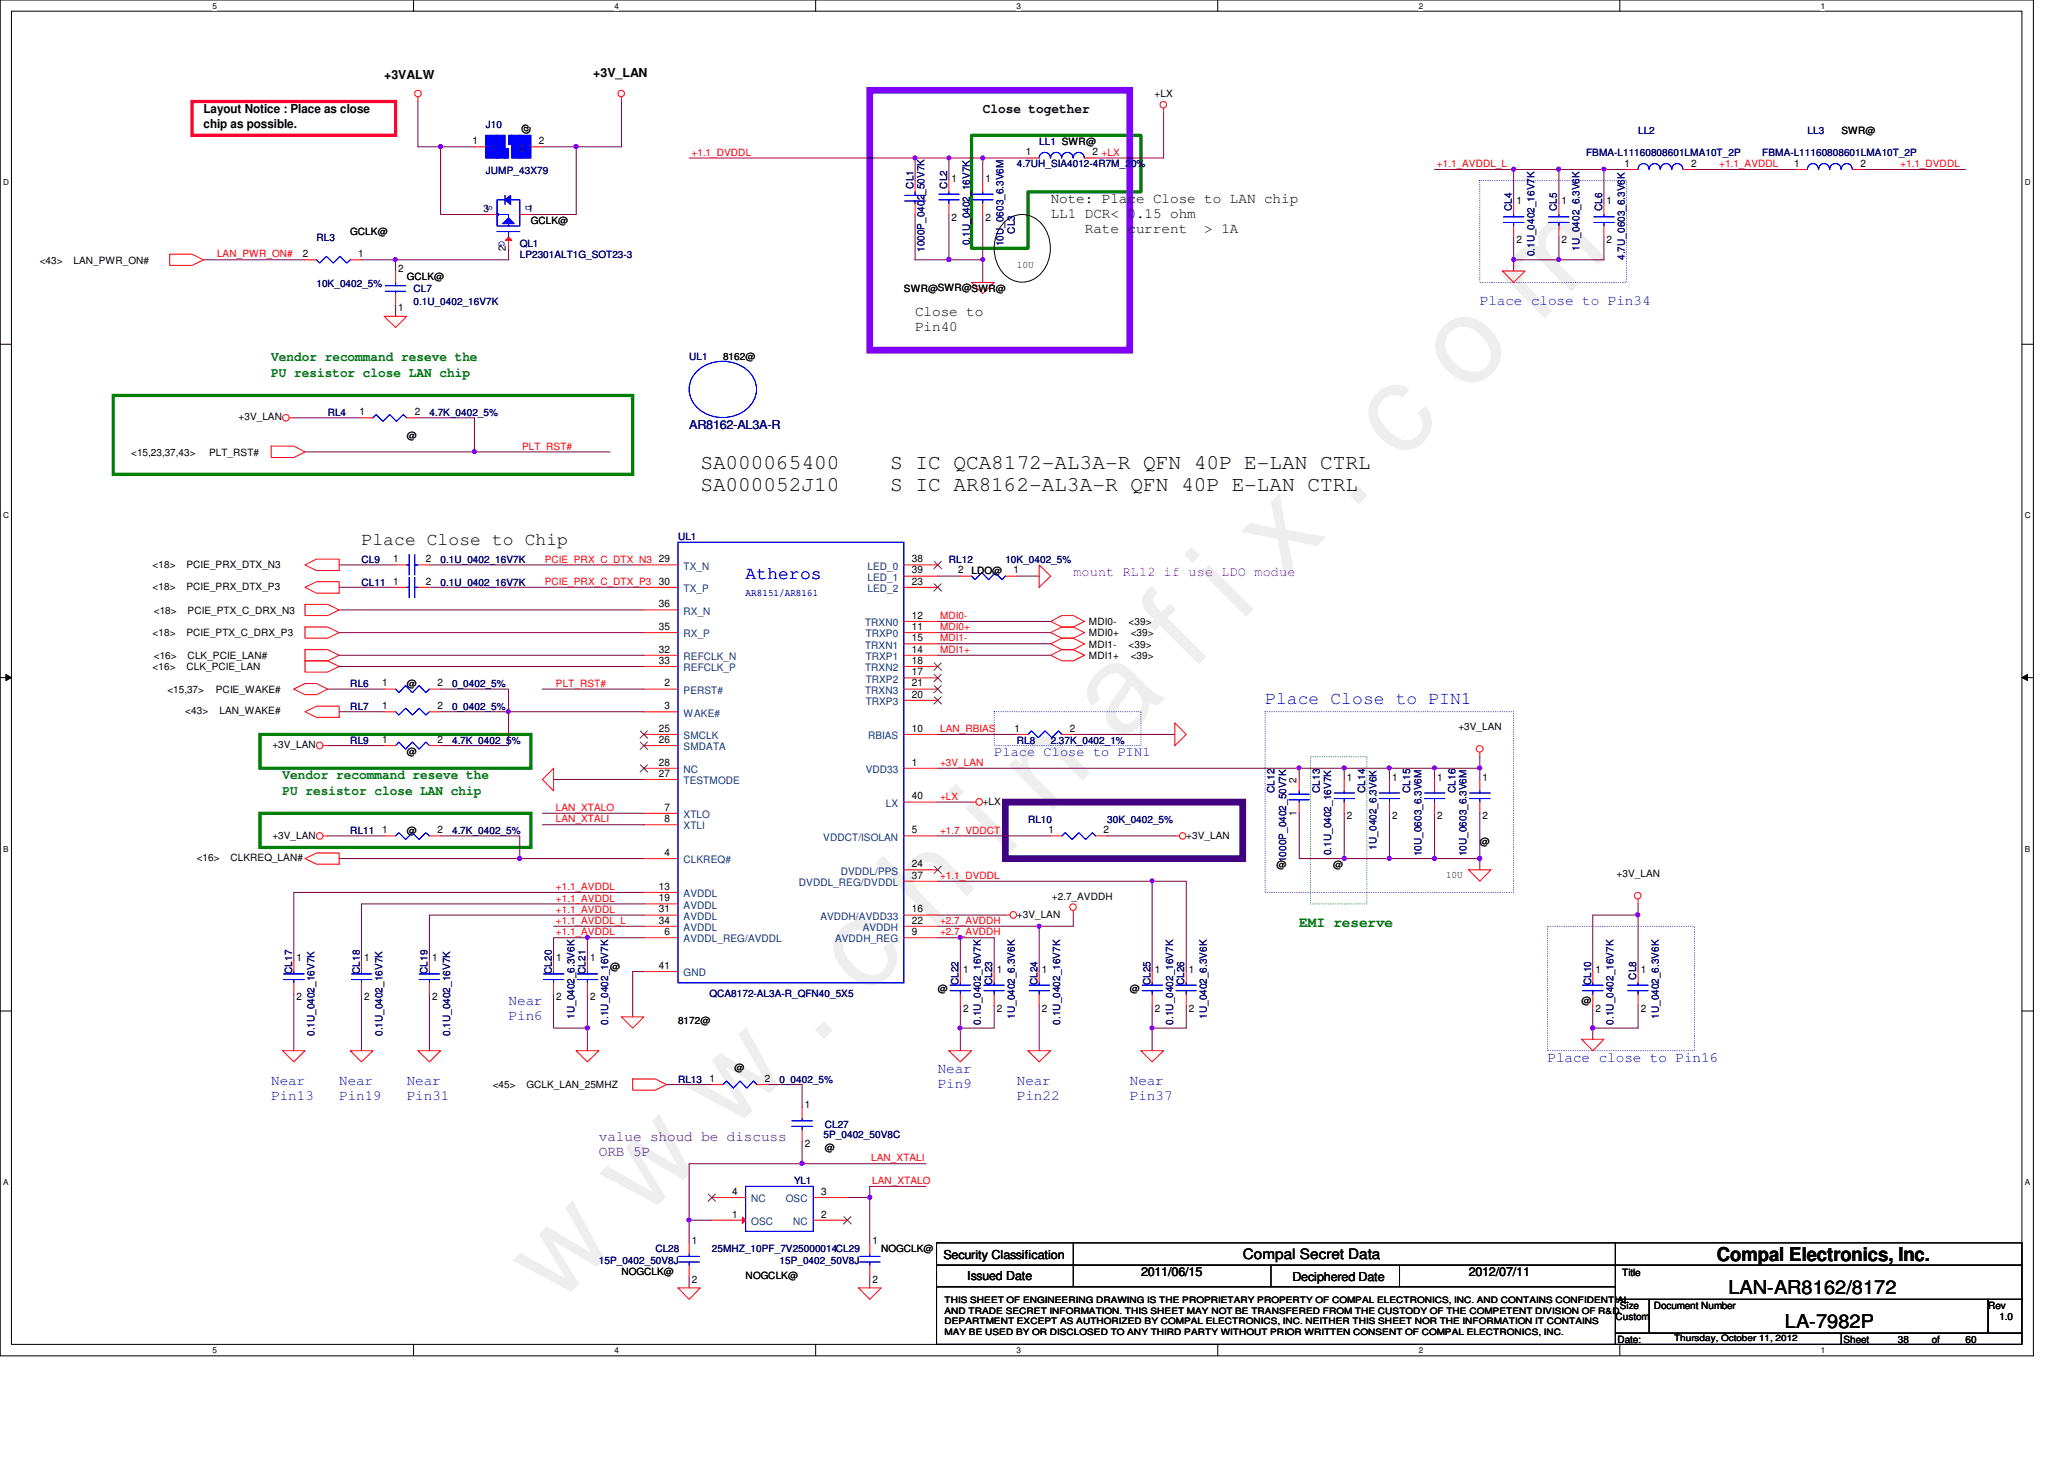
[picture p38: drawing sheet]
<svg xmlns="http://www.w3.org/2000/svg" width="297mm" height="210mm" viewBox="0 0 297 210" stroke-linecap="round" stroke-linejoin="round" font-family="sans-serif">
<defs><g id="words">
<text font-size="17.6" fill="#f0f" x="80.1" y="188" transform="rotate(-45 80.1 188)">w w w . c h i n a f i x . c o m</text>
<g font-size="3">
<text x="100.8" y="67.4">SA000065400</text>
<text x="100.8" y="70.7">SA000052J10</text>
<text x="128.1" y="67.4">S IC QCA8172-AL3A-R QFN 40P E-LAN CTRL</text>
<text x="128.1" y="70.7">S IC AR8162-AL3A-R QFN 40P E-LAN CTRL</text>
</g>
<g font-size="2.8">
<text x="247.1" y="181.4">Compal Electronics, Inc.</text>
<text x="248.7" y="186.2">LAN-AR8162/8172</text>
<text x="256.9" y="191.1">LA-7982P</text>
</g>
<text font-size="2.6" x="52" y="78.4">Place Close to Chip</text>
<g font-size="2.6" fill="#00f">
<text x="107.3" y="83.4">Atheros</text>
<text x="182.1" y="101.2">Place Close to PIN1</text>
</g>
<g font-size="2.1">
<text x="151.2" y="29.2">Note: Place Close to LAN chip</text>
<text x="151.2" y="31.4">LL1 DCR&lt; 0.15 ohm</text>
<text x="156.1" y="33.5">Rate current</text>
<text x="173.3" y="33.5">&gt; 1A</text>
<text x="131.7" y="45.5">Close to</text>
<text x="131.7" y="47.6">Pin40</text>
<text x="178.9" y="181.2">Compal Secret Data</text>
</g>
<g font-size="2.1" fill="#00f">
<text x="213" y="43.9">Place close to Pin34</text>
<text x="73.2" y="144.7">Near</text>
<text x="73.2" y="146.8">Pin6</text>
<text x="135" y="154.4">Near</text>
<text x="222.7" y="152.8">Place close to Pin16</text>
<text x="39" y="156">Near</text>
<text x="39" y="158.2">Pin13</text>
<text x="48.8" y="156">Near</text>
<text x="48.8" y="158.2">Pin19</text>
<text x="58.5" y="156">Near</text>
<text x="58.5" y="158.2">Pin31</text>
<text x="135" y="156.5">Pin9</text>
<text x="146.3" y="156">Near</text>
<text x="146.3" y="158.2">Pin22</text>
<text x="162.6" y="156">Near</text>
<text x="162.6" y="158.2">Pin37</text>
</g>
<text font-size="2.1" fill="#008000" x="187" y="133.3">EMI reserve</text>
<g font-size="2.1" fill="#400080">
<text x="86.2" y="164.2">value shoud be discuss</text>
<text x="86.2" y="166.3">ORB 5P</text>
</g>
<text font-size="1.9" x="141.4" y="16.2">Close together</text>
<g font-size="1.9" fill="#008000">
<text x="39" y="52">Vendor recommand reseve the</text>
<text x="39" y="54.2">PU resistor close LAN chip</text>
<text x="40.7" y="112.1">Vendor recommand reseve the</text>
<text x="40.7" y="114.3">PU resistor close LAN chip</text>
</g>
<text font-size="1.9" fill="#8000ff" x="154.5" y="82.8">mount RL12 if use LDO modue</text>
<text font-size="1.9" fill="#00f" x="143.1" y="108.8">Place Close to PIN1</text>
<g font-size="1.8">
<text x="55.3" y="11.4">+3VALW</text>
<text x="85.4" y="11">+3V_LAN</text>
<text x="29.3" y="16.3">Layout Notice : Place as close</text>
<text x="29.3" y="18.4">chip as possible.</text>
<text x="135.8" y="181.1">Security Classification</text>
<text x="139.2" y="184.1">Issued Date</text>
<text x="164.2" y="183.6">2011/06/15</text>
<text x="186" y="184.3">Deciphered Date</text>
<text x="211.4" y="183.6">2012/07/11</text>
</g>
<text font-size="1.8" fill="#000080" x="99.2" y="61.7">AR8162-AL3A-R</text>
<g font-size="1.5">
<text x="68" y="20.7">1</text>
<text x="77.6" y="20.7">2</text>
<text x="147.6" y="22.4">1</text>
<text x="157.2" y="22.4">2 +LX</text>
<text x="136.9" y="26.1">1</text>
<text x="141.8" y="26.1">1</text>
<text x="218.2" y="29.4">1</text>
<text x="224.7" y="29.4">1</text>
<text x="231.2" y="29.4">1</text>
<text x="233.8" y="24">1</text>
<text x="243.4" y="24">2</text>
<text x="258.2" y="24">1</text>
<text x="267.8" y="24">2</text>
<text x="69.6" y="30.5">3</text>
<text x="75.9" y="30.5">1</text>
<text x="136.9" y="31.7">2</text>
<text x="141.8" y="31.7">2</text>
<text x="218.2" y="35">2</text>
<text x="224.7" y="35">2</text>
<text x="231.2" y="35">2</text>
<text x="43.6" y="37">2</text>
<text x="51.6" y="37">1</text>
<text x="57.3" y="39.2">2</text>
<text x="72.8" y="36.1" transform="rotate(-90 72.8 36.1)">2</text>
<text x="57.3" y="44.7">1</text>
<text x="51.7" y="59.7">1</text>
<text x="59.7" y="59.7">2</text>
<text x="56.6" y="80.9">1</text>
<text x="61.3" y="80.9">2</text>
<text x="94.8" y="80.9">29</text>
<text x="131.2" y="80.9">38</text>
<text x="131.2" y="82.5">39</text>
<text x="137.9" y="82.5">2</text>
<text x="145.8" y="82.5">1</text>
<text x="56.6" y="84.1">1</text>
<text x="61.3" y="84.1">2</text>
<text x="94.8" y="84.1">30</text>
<text x="94.8" y="87.4">36</text>
<text x="131.2" y="84.1">23</text>
<text x="131.2" y="89">12</text>
<text x="94.8" y="90.6">35</text>
<text x="94.8" y="95.5">33</text>
<text x="94.8" y="93.9">32</text>
<text x="131.2" y="92.2">15</text>
<text x="131.2" y="95.5">18</text>
<text x="131.2" y="90.6">11</text>
<text x="131.2" y="93.9">14</text>
<text x="55" y="98.8">1</text>
<text x="62.9" y="98.8">2</text>
<text x="95.6" y="98.8">2</text>
<text x="131.2" y="98.8">21</text>
<text x="131.2" y="97.2">17</text>
<text x="131.2" y="100.4">20</text>
<text x="55" y="106.9">1</text>
<text x="55" y="102">1</text>
<text x="62.9" y="106.9">2</text>
<text x="62.9" y="102">2</text>
<text x="94.8" y="105.3">25</text>
<text x="94.8" y="106.9">26</text>
<text x="95.6" y="102">3</text>
<text x="131.2" y="105.3">10</text>
<text x="146" y="105.3">1</text>
<text x="154" y="105.3">2</text>
<text x="94.8" y="110.2">28</text>
<text x="94.8" y="111.8">27</text>
<text x="131.2" y="110.2">1</text>
<text x="186.6" y="112.6" transform="rotate(-90 186.6 112.6)">2</text>
<text x="193.8" y="112.3">1</text>
<text x="200.4" y="112.3">1</text>
<text x="206.8" y="112.3">1</text>
<text x="213.4" y="112.3">1</text>
<text x="55" y="119.9">1</text>
<text x="62.9" y="119.9">2</text>
<text x="95.6" y="116.6">7</text>
<text x="95.6" y="118.3">8</text>
<text x="131.2" y="115">40</text>
<text x="131.2" y="119.9">5</text>
<text x="150.9" y="119.9">1</text>
<text x="158.8" y="119.9">2</text>
<text x="186.6" y="117.3" transform="rotate(-90 186.6 117.3)">1</text>
<text x="193.8" y="117.9">2</text>
<text x="200.4" y="117.9">2</text>
<text x="206.8" y="117.9">2</text>
<text x="213.4" y="117.9">2</text>
<text x="95.6" y="123.1">4</text>
<text x="131.2" y="124.8">24</text>
<text x="94.8" y="131.3">31</text>
<text x="94.8" y="129.7">19</text>
<text x="94.8" y="128">13</text>
<text x="131.2" y="131.3">16</text>
<text x="131.2" y="126.4">37</text>
<text x="94.8" y="132.9">34</text>
<text x="95.6" y="134.5">6</text>
<text x="131.2" y="134.5">9</text>
<text x="131.2" y="132.9">22</text>
<text x="42.7" y="138.3">1</text>
<text x="42.7" y="143.9">2</text>
<text x="52.4" y="138.3">1</text>
<text x="52.4" y="143.9">2</text>
<text x="62.2" y="138.3">1</text>
<text x="62.2" y="143.9">2</text>
<text x="80" y="138.3">1</text>
<text x="80" y="143.9">2</text>
<text x="84.9" y="138.3">1</text>
<text x="84.9" y="143.9">2</text>
<text x="94.8" y="139.4">41</text>
<text x="138.6" y="139.9">1</text>
<text x="143.5" y="139.9">1</text>
<text x="149.9" y="139.9">1</text>
<text x="166.2" y="139.9">1</text>
<text x="171.1" y="139.9">1</text>
<text x="229.6" y="139.9">1</text>
<text x="236.1" y="139.9">1</text>
<text x="138.6" y="145.5">2</text>
<text x="143.5" y="145.5">2</text>
<text x="149.9" y="145.5">2</text>
<text x="166.2" y="145.5">2</text>
<text x="171.1" y="145.5">2</text>
<text x="229.6" y="145.5">2</text>
<text x="236.1" y="145.5">2</text>
<text x="102.1" y="155.7">1</text>
<text x="110.1" y="155.7">2</text>
<text x="115.8" y="159.4">1</text>
<text x="115.8" y="165.1">2</text>
<text x="105.4" y="171.9">4</text>
<text x="118.2" y="171.9">3</text>
<text x="99.6" y="178.9">1</text>
<text x="105.4" y="175.2">1</text>
<text x="118.2" y="175.2">2</text>
<text x="125.6" y="178.9">1</text>
<text x="99.6" y="184.5">2</text>
<text x="125.6" y="184.5">2</text>
</g>
<g font-size="1.5" fill="#004080">
<text x="70.7" y="21.8">1</text>
<text x="74.8" y="21.8">2</text>
<text x="98.4" y="82">TX_N</text>
<text x="124.8" y="82">LED_0</text>
<text x="124.8" y="83.6">LED_1</text>
<text x="98.4" y="85.2">TX_P</text>
<text x="98.4" y="88.4">RX_N</text>
<text x="124.8" y="85.2">LED_2</text>
<text x="98.4" y="91.7">RX_P</text>
<text x="98.4" y="95">REFCLK_N</text>
<text x="124.5" y="90.1">TRXN0</text>
<text x="124.5" y="93.3">TRXN1</text>
<text x="124.6" y="91.7">TRXP0</text>
<text x="124.6" y="95">TRXP1</text>
<text x="98.4" y="99.8">PERST#</text>
<text x="98.4" y="96.6">REFCLK_P</text>
<text x="124.5" y="96.6">TRXN2</text>
<text x="124.5" y="99.8">TRXN3</text>
<text x="124.6" y="98.2">TRXP2</text>
<text x="124.6" y="101.4">TRXP3</text>
<text x="98.4" y="106.3">SMCLK</text>
<text x="98.4" y="107.9">SMDATA</text>
<text x="98.4" y="103.1">WAKE#</text>
<text x="124.9" y="106.3">RBIAS</text>
<text x="98.4" y="111.2">NC</text>
<text x="98.4" y="112.8">TESTMODE</text>
<text x="124.6" y="111.2">VDD33</text>
<text x="98.4" y="117.7">XTLO</text>
<text x="98.4" y="119.3">XTLI</text>
<text x="127.5" y="116.1">LX</text>
<text x="98.4" y="124.2">CLKREQ#</text>
<text x="118.5" y="120.9">VDDCT/ISOLAN</text>
<text x="121" y="125.8">DVDDL/PPS</text>
<text x="98.4" y="130.7">AVDDL</text>
<text x="98.4" y="129.1">AVDDL</text>
<text x="115" y="127.5">DVDDL_REG/DVDDL</text>
<text x="98.4" y="132.3">AVDDL</text>
<text x="98.4" y="133.9">AVDDL</text>
<text x="98.4" y="135.6">AVDDL_REG/AVDDL</text>
<text x="118.1" y="132.3">AVDDH/AVDD33</text>
<text x="120.2" y="135.6">AVDDH_REG</text>
<text x="124.2" y="133.9">AVDDH</text>
<text x="98.4" y="140.5">GND</text>
<text x="108.1" y="173">NC</text>
<text x="113.1" y="173">OSC</text>
<text x="108.1" y="176.2">OSC</text>
<text x="114.1" y="176.2">NC</text>
</g>
<g font-size="1.4">
<text x="166.2" y="14">+LX</text>
<text x="76.2" y="19.3" transform="rotate(-90 76.2 19.3)">@</text>
<text x="265" y="19.2">SWR@</text>
<text x="50.4" y="33.9">GCLK@</text>
<text x="76.4" y="32.2">GCLK@</text>
<text x="5.7" y="37.9">&lt;43&gt;</text>
<text x="10.6" y="37.9">LAN_PWR_ON#</text>
<text x="58.5" y="40.3">GCLK@</text>
<text x="130.1" y="42">SWR@SWR@SWR@</text>
<text x="146.3" y="38.6">10U</text>
<text x="104.1" y="51.7">8162@</text>
<text x="18.9" y="65.5">&lt;15,23,37,43&gt;</text>
<text x="30.1" y="65.5">PLT_RST#</text>
<text x="34.3" y="60.5">+3V_LAN</text>
<text x="58.5" y="63.1">@</text>
<text x="22" y="81.7">&lt;18&gt;</text>
<text x="26.8" y="81.7">PCIE_PRX_DTX_N3</text>
<text x="139.8" y="82.6">LDO@</text>
<text x="22" y="84.9">&lt;18&gt;</text>
<text x="22.1" y="88.3">&lt;18&gt;</text>
<text x="26.8" y="84.9">PCIE_PRX_DTX_P3</text>
<text x="27" y="88.3">PCIE_PTX_C_DRX_N3</text>
<text x="156.7" y="89.9">MDI0-</text>
<text x="162.4" y="89.9">&lt;39&gt;</text>
<text x="22" y="91.6">&lt;18&gt;</text>
<text x="22.1" y="94.8">&lt;16&gt;</text>
<text x="26.8" y="91.6">PCIE_PTX_C_DRX_P3</text>
<text x="27" y="94.8">CLK_PCIE_LAN#</text>
<text x="156.7" y="94.8">MDI1+</text>
<text x="156.7" y="91.6">MDI0+</text>
<text x="156.7" y="93.2">MDI1-</text>
<text x="162.4" y="93.2">&lt;39&gt;</text>
<text x="162.7" y="94.8">&lt;39&gt;</text>
<text x="162.7" y="91.6">&lt;39&gt;</text>
<text x="22" y="96.4">&lt;16&gt;</text>
<text x="24.1" y="99.7">&lt;15,37&gt;</text>
<text x="26.8" y="96.4">CLK_PCIE_LAN</text>
<text x="31.1" y="99.7">PCIE_WAKE#</text>
<text x="58.5" y="98.9">@</text>
<text x="26.7" y="102.8">&lt;43&gt;</text>
<text x="31.6" y="102.8">LAN_WAKE#</text>
<text x="39.2" y="107.7">+3V_LAN</text>
<text x="209.9" y="105.1">+3V_LAN</text>
<text x="58.5" y="108.6">@</text>
<text x="141.4" y="115.8">+LX</text>
<text x="28.3" y="123.9">&lt;16&gt;</text>
<text x="33.2" y="123.9">CLKREQ_LAN#</text>
<text x="39.2" y="120.6">+3V_LAN</text>
<text x="58.5" y="120">@</text>
<text x="170.7" y="120.6">+3V_LAN</text>
<text x="183.7" y="124.9">@</text>
<text x="191.9" y="124.9">@</text>
<text x="213" y="121.6">@</text>
<text x="151.4" y="129.5">+2.7_AVDDH</text>
<text x="208.1" y="126.3">10U</text>
<text x="232.7" y="126.2">+3V_LAN</text>
<text x="146.3" y="132">+3V_LAN</text>
<text x="87.8" y="139.5">@</text>
<text x="135" y="142.7">@</text>
<text x="162.6" y="142.7">@</text>
<text x="97.6" y="147.3">8172@</text>
<text x="227.6" y="144.4">@</text>
<text x="105.7" y="154.1">@</text>
<text x="70.9" y="156.6">&lt;45&gt;</text>
<text x="75.8" y="156.6">GCLK_LAN_25MHZ</text>
<text x="118.7" y="165.5">@</text>
<text x="89.4" y="183.4">NOGCLK@</text>
<text x="107.3" y="184.1">NOGCLK@</text>
<text x="126.8" y="180.2">NOGCLK@</text>
<text x="233.5" y="183.6">Title</text>
<text x="232.5" y="189.9">Custom</text>
<text x="233.1" y="188.3">Size</text>
<text x="238" y="188.3">Document Number</text>
<text x="286.1" y="188.3">Rev</text>
<text x="287.7" y="189.9">1.0</text>
<text x="232.8" y="193.2">Date:</text>
<text x="265.3" y="193.2">Sheet</text>
<text x="273.1" y="193.2">38</text>
<text x="278" y="193.2">of</text>
<text x="282.9" y="193.2">60</text>
</g>
<g font-size="1.4" fill="#000080">
<text x="69.9" y="18.4">J10</text>
<text x="149.6" y="20.8">LL1 SWR@</text>
<text x="228.3" y="22.5">FBMA-L11160808601LMA10T_2P</text>
<text x="235.8" y="19.2">LL2</text>
<text x="253.6" y="22.5">FBMA-L11160808601LMA10T_2P</text>
<text x="260.1" y="19.2">LL3</text>
<text x="69.9" y="25.1">JUMP_43X79</text>
<text x="131.4" y="27.1" transform="rotate(-90 131.4 27.1)">CL1</text>
<text x="136.3" y="27.1" transform="rotate(-90 136.3 27.1)">CL2</text>
<text x="146.3" y="24.1">4.7UH_SIA4012-4R7M_20%</text>
<text x="45.5" y="34.7">RL3</text>
<text x="74.8" y="35.5">QL1</text>
<text x="139.6" y="35.3" transform="rotate(-90 139.6 35.3)">0.1U_0402_16V7K</text>
<text x="144.4" y="35.4" transform="rotate(-90 144.4 35.4)">10U_0603_6.3V6M</text>
<text x="146" y="33.6" transform="rotate(-90 146 33.6)">CL3</text>
<text x="217.6" y="30.4" transform="rotate(-90 217.6 30.4)">CL4</text>
<text x="224.1" y="30.4" transform="rotate(-90 224.1 30.4)">CL5</text>
<text x="230.6" y="30.4" transform="rotate(-90 230.6 30.4)">CL6</text>
<text x="45.5" y="41.3">10K_0402_5%</text>
<text x="59.5" y="42">CL7</text>
<text x="74.8" y="37.1">LP2301ALT1G_SOT23-3</text>
<text x="133.1" y="36.2" transform="rotate(-90 133.1 36.2)">1000P_0402_50V7K</text>
<text x="220.8" y="36.9" transform="rotate(-90 220.8 36.9)">0.1U_0402_16V7K</text>
<text x="227.3" y="36.1" transform="rotate(-90 227.3 36.1)">1U_0402_6.3V6K</text>
<text x="233.8" y="37.4" transform="rotate(-90 233.8 37.4)">4.7U_0603_6.3V6K</text>
<text x="59.5" y="43.9">0.1U_0402_16V7K</text>
<text x="99.2" y="51.7">UL1</text>
<text x="47.2" y="59.9">RL4</text>
<text x="61.8" y="59.9">4.7K_0402_5%</text>
<text x="97.6" y="77.7">UL1</text>
<text x="52" y="81">CL9</text>
<text x="63.4" y="81">0.1U_0402_16V7K</text>
<text x="136.6" y="81">RL12</text>
<text x="144.7" y="81">10K_0402_5%</text>
<text x="52" y="84.2">CL11</text>
<text x="63.4" y="84.2">0.1U_0402_16V7K</text>
<text x="50.4" y="98.9">RL6</text>
<text x="65.1" y="98.9">0_0402_5%</text>
<text x="50.4" y="107">RL9</text>
<text x="50.4" y="102.1">RL7</text>
<text x="65.1" y="107">4.7K_0402_5%</text>
<text x="65.1" y="102.1">0_0402_5%</text>
<text x="146.3" y="107">RL8</text>
<text x="151.2" y="107">2.37K_0402_1%</text>
<text x="148" y="118.4">RL10</text>
<text x="159.3" y="118.4">30K_0402_5%</text>
<text x="183.4" y="114.1" transform="rotate(-90 183.4 114.1)">CL12</text>
<text x="189.9" y="114.1" transform="rotate(-90 189.9 114.1)">CL13</text>
<text x="196.5" y="114.1" transform="rotate(-90 196.5 114.1)">CL14</text>
<text x="202.9" y="114.1" transform="rotate(-90 202.9 114.1)">CL15</text>
<text x="209.5" y="114.1" transform="rotate(-90 209.5 114.1)">CL16</text>
<text x="50.4" y="120">RL11</text>
<text x="65.1" y="120">4.7K_0402_5%</text>
<text x="185.1" y="124" transform="rotate(-90 185.1 124)">1000P_0402_50V7K</text>
<text x="191.6" y="123" transform="rotate(-90 191.6 123)">0.1U_0402_16V7K</text>
<text x="198.1" y="122.2" transform="rotate(-90 198.1 122.2)">1U_0402_6.3V6K</text>
<text x="204.6" y="123.2" transform="rotate(-90 204.6 123.2)">10U_0603_6.3V6M</text>
<text x="211.1" y="123.2" transform="rotate(-90 211.1 123.2)">10U_0603_6.3V6M</text>
<text x="42" y="140.1" transform="rotate(-90 42 140.1)">CL17</text>
<text x="51.8" y="140.1" transform="rotate(-90 51.8 140.1)">CL18</text>
<text x="61.5" y="140.1" transform="rotate(-90 61.5 140.1)">CL19</text>
<text x="79.4" y="140.1" transform="rotate(-90 79.4 140.1)">CL20</text>
<text x="84.3" y="140.1" transform="rotate(-90 84.3 140.1)">CL21</text>
<text x="102.1" y="143.4">QCA8172-AL3A-R_QFN40_5X5</text>
<text x="137.9" y="141.7" transform="rotate(-90 137.9 141.7)">CL22</text>
<text x="142.8" y="141.7" transform="rotate(-90 142.8 141.7)">CL23</text>
<text x="149.3" y="141.7" transform="rotate(-90 149.3 141.7)">CL24</text>
<text x="165.6" y="141.7" transform="rotate(-90 165.6 141.7)">CL25</text>
<text x="170.4" y="141.7" transform="rotate(-90 170.4 141.7)">CL26</text>
<text x="229" y="141.7" transform="rotate(-90 229 141.7)">CL10</text>
<text x="235.5" y="140.9" transform="rotate(-90 235.5 140.9)">CL8</text>
<text x="45.3" y="149.1" transform="rotate(-90 45.3 149.1)">0.1U_0402_16V7K</text>
<text x="55" y="149.1" transform="rotate(-90 55 149.1)">0.1U_0402_16V7K</text>
<text x="64.8" y="149.1" transform="rotate(-90 64.8 149.1)">0.1U_0402_16V7K</text>
<text x="82.7" y="146.6" transform="rotate(-90 82.7 146.6)">1U_0402_6.3V6K</text>
<text x="87.5" y="147.4" transform="rotate(-90 87.5 147.4)">0.1U_0402_16V7K</text>
<text x="141.2" y="147.4" transform="rotate(-90 141.2 147.4)">0.1U_0402_16V7K</text>
<text x="146" y="146.6" transform="rotate(-90 146 146.6)">1U_0402_6.3V6K</text>
<text x="152.6" y="147.4" transform="rotate(-90 152.6 147.4)">0.1U_0402_16V7K</text>
<text x="168.8" y="147.4" transform="rotate(-90 168.8 147.4)">0.1U_0402_16V7K</text>
<text x="173.7" y="146.6" transform="rotate(-90 173.7 146.6)">1U_0402_6.3V6K</text>
<text x="232.2" y="147.4" transform="rotate(-90 232.2 147.4)">0.1U_0402_16V7K</text>
<text x="238.7" y="146.6" transform="rotate(-90 238.7 146.6)">1U_0402_6.3V6K</text>
<text x="97.6" y="155.8">RL13</text>
<text x="112.2" y="155.8">0_0402_5%</text>
<text x="118.5" y="163.7">5P_0402_50V8C</text>
<text x="118.7" y="162.3">CL27</text>
<text x="114.3" y="170.4">YL1</text>
<text x="86.2" y="181.8">15P_0402_50V8J</text>
<text x="94.3" y="180.2">CL28</text>
<text x="102.4" y="180.2">25MHZ_10PF_7V25000014CL29</text>
<text x="112.2" y="181.8">15P_0402_50V8J</text>
</g>
<g font-size="1.4" fill="#f00">
<text x="99.5" y="22.4">+1.1_DVDDL</text>
<text x="206.8" y="24">+1.1_AVDDL_L</text>
<text x="247.4" y="24">+1.1_AVDDL</text>
<text x="273.5" y="24">+1.1_DVDDL</text>
<text x="31.2" y="37">LAN_PWR_ON#</text>
<text x="75.1" y="64.7">PLT_RST#</text>
<text x="78.4" y="80.9">PCIE_PRX_C_DTX_N3</text>
<text x="78.4" y="84.2">PCIE_PRX_C_DTX_P3</text>
<text x="135.3" y="89.1">MDI0-</text>
<text x="135.3" y="93.9">MDI1+</text>
<text x="135.3" y="90.7">MDI0+</text>
<text x="135.3" y="92.3">MDI1-</text>
<text x="80" y="98.8">PLT_RST#</text>
<text x="135.3" y="105.3">LAN_RBIAS</text>
<text x="135.3" y="110.2">+3V_LAN</text>
<text x="80" y="118.3">LAN_XTALI</text>
<text x="80" y="116.7">LAN_XTALO</text>
<text x="135.3" y="115.1">+LX</text>
<text x="135.3" y="119.9">+1.7_VDDCT</text>
<text x="80" y="131.3">+1.1_AVDDL</text>
<text x="80" y="128.1">+1.1_AVDDL</text>
<text x="80" y="129.7">+1.1_AVDDL</text>
<text x="135.3" y="126.4">+1.1_DVDDL</text>
<text x="80" y="132.9">+1.1_AVDDL_L</text>
<text x="80" y="134.6">+1.1_AVDDL</text>
<text x="135.3" y="132.9">+2.7_AVDDH</text>
<text x="135.3" y="134.6">+2.7_AVDDH</text>
<text x="125.4" y="167.1">LAN_XTALI</text>
<text x="125.5" y="170.3">LAN_XTALO</text>
</g>
<g font-size="1.4" fill="#00f">
<text x="70" y="29.4" transform="rotate(90 70 29.4)">S</text>
<text x="75.7" y="29.4" transform="rotate(90 75.7 29.4)">D</text>
<text x="71.8" y="34.6" transform="rotate(90 71.8 34.6)">G</text>
<text x="107.3" y="85.7">AR8151/AR8161</text>
</g>
<g font-size="1.3">
<text x="135.9" y="187.5">THIS SHEET OF ENGINEERING DRAWING IS THE PROPRIETARY PROPERTY OF COMPAL ELECTRONICS, INC. AND CONTAINS CONFIDENTIAL</text>
<text x="135.9" y="189">AND TRADE SECRET INFORMATION. THIS SHEET MAY NOT BE TRANSFERED FROM THE CUSTODY OF THE COMPETENT DIVISION OF R&amp;D</text>
<text x="135.9" y="190.5">DEPARTMENT EXCEPT AS AUTHORIZED BY COMPAL ELECTRONICS, INC. NEITHER THIS SHEET NOR THE INFORMATION IT CONTAINS</text>
<text x="135.9" y="192">MAY BE USED BY OR DISCLOSED TO ANY THIRD PARTY WITHOUT PRIOR WRITTEN CONSENT OF COMPAL ELECTRONICS, INC.</text>
<text x="240.9" y="193">Thursday, October 11, 2012</text>
</g>
<g font-size="1.2">
<text x="30.6" y="1.2">5</text>
<text x="88.4" y="1.2">4</text>
<text x="146.3" y="1.2">3</text>
<text x="204.2" y="1.2">2</text>
<text x="262" y="1.2">1</text>
<text x=".5" y="26.6">D</text>
<text x="291.4" y="26.6">D</text>
<text x=".5" y="74.5">C</text>
<text x="291.4" y="74.5">C</text>
<text x=".5" y="122.5">B</text>
<text x="291.4" y="122.5">B</text>
<text x=".5" y="170.5">A</text>
<text x="291.4" y="170.5">A</text>
<text x="30.6" y="194.6">5</text>
<text x="88.4" y="194.6">4</text>
<text x="146.3" y="194.6">3</text>
<text x="204.2" y="194.6">2</text>
<text x="262" y="194.6">1</text>
</g>
</g></defs>
<path d="M0 0h292.6v195.1h-292.6zM1.6 1.6h289.4v191.8h-289.4z" fill="none" stroke="#000" stroke-width=".14"/>
<g fill="#fff">
<path d="M30.6 .2h.6v1.3h-.6z"/>
<path d="M30.6 193.6h.6v1.3h-.6z"/>
</g>
<path d="M59.5 0v1.6M59.5 193.4v1.6" fill="none" stroke="#000" stroke-width=".14"/>
<g fill="#fff">
<path d="M88.4 .2h.6v1.3h-.6z"/>
<path d="M88.4 193.6h.6v1.3h-.6z"/>
</g>
<path d="M117.4 0v1.6M117.4 193.4v1.6" fill="none" stroke="#000" stroke-width=".14"/>
<g fill="#fff">
<path d="M146.3 .2h.6v1.3h-.6z"/>
<path d="M146.3 193.6h.6v1.3h-.6z"/>
</g>
<path d="M175.2 0v1.6M175.2 193.4v1.6" fill="none" stroke="#000" stroke-width=".14"/>
<g fill="#fff">
<path d="M204.2 .2h.6v1.3h-.6z"/>
<path d="M204.2 193.6h.6v1.3h-.6z"/>
</g>
<path d="M233.1 0v1.6M233.1 193.4v1.6" fill="none" stroke="#000" stroke-width=".14"/>
<g fill="#fff">
<path d="M262 .2h.6v1.3h-.6z"/>
<path d="M262 193.6h.6v1.3h-.6z"/>
<path d="M.5 25.6h.8v1.3h-.8z"/>
<path d="M291.4 25.6h.8v1.3h-.8z"/>
<path d="M.5 73.5h.8v1.3h-.8z"/>
<path d="M291.4 73.5h.8v1.3h-.8z"/>
</g>
<path d="M0 49.5h1.6M291 49.5h1.6" fill="none" stroke="#000" stroke-width=".14"/>
<g fill="#fff">
<path d="M.5 121.4h.7v1.4h-.7z"/>
<path d="M291.4 121.4h.7v1.4h-.7z"/>
</g>
<path d="M0 97.5h1.6M.8 97l.8 .5-.8 .4zM291 97.5l.8-.5v.9zM291 97.5h1.6" fill="none" stroke="#000" stroke-width=".14"/>
<path d="M.8 97l.8 .5-.8 .4zM291 97.5l.8-.5v.9z" fill="#000"/>
<g fill="#fff">
<path d="M.5 169.4h.7v1.3h-.7z"/>
<path d="M291.4 169.4h.7v1.3h-.7z"/>
</g>
<path d="M0 145.5h1.6M291 145.5h1.6" fill="none" stroke="#000" stroke-width=".14"/>
<path d="M182.1 102.4h35.7v26h-35.7zM222.7 133.3h21.2v17.9h-21.2z" fill="none" stroke="#00f" stroke-width=".14" stroke-dasharray="0 .3"/>
<path d="M139.8 19.5h24.4v8.1h-16.3v8.1h-8.1zM16.3 56.9h74.8v11.3h-74.8zM37.4 105.7h39v4.8h-39zM37.4 117h39v4.9h-39z" fill="none" stroke="#008000" stroke-width=".47"/>
<path d="M27.6 14.6h29.3v4.9h-29.3z" fill="none" stroke="#f00" stroke-width=".47"/>
<path d="M125.2 13h37.4v37.4h-37.4z" fill="none" stroke="#8000ff" stroke-width=".97"/>
<path d="M144.7 115.4h34.1v8.1h-34.1z" fill="none" stroke="#400080" stroke-width=".97"/>
<path d="M136.6 22.7v3.3M141.4 22.7h6.5M43.9 65h24.4M60.1 60.1h8.2M48.8 81.3h8.1M48.8 84.5h8.1M61.8 81.3h30.9M61.8 84.5h30.9M47.2 120.3h8.1M61.8 131.7h30.9M63.4 120.3h11.4" fill="none" stroke="#800040" stroke-width=".14"/>
<circle cx="141.4" cy="22.7" r=".3" fill="#f0f"/>
<circle cx="141.4" cy="22.7" r=".3" fill="none" stroke="#f0f" stroke-width=".14"/>
<path d="M131.7 22.7h4.9M141.4 22.7v3.3" fill="none" stroke="#800040" stroke-width=".14"/>
<circle cx="131.7" cy="22.7" r=".31" fill="#f0f"/>
<circle cx="131.7" cy="22.7" r=".31" fill="none" stroke="#f0f" stroke-width=".14"/>
<path d="M131.7 22.7v3.3M136.6 22.7h4.8M157.7 22.7h9.8" fill="none" stroke="#800040" stroke-width=".14"/>
<circle cx="136.6" cy="22.7" r=".3" fill="#f0f"/>
<circle cx="136.6" cy="22.7" r=".3" fill="none" stroke="#f0f" stroke-width=".14"/>
<g fill="none" stroke="#800040" stroke-width=".14">
<path d="M167.5 16.3v6.4M99.2 22.7h32.5M243.9 24.4h14.6M268.3 24.4h14.6M48.8 87.8h43.9M48.8 91h43.9M48.8 94.3h43.9M48.8 95.9h43.9M63.4 107.3h9.8M61.8 131.7v6.5M92.7 128.4h-50.4v9.8M92.7 130h-40.7v8.2"/>
<path d="M42.3 143v8.2M52 143v8.2M61.8 143v8.2"/>
</g>
<circle cx="230.8" cy="24.3" r=".3" fill="#f0f"/>
<circle cx="230.8" cy="24.3" r=".3" fill="none" stroke="#f0f" stroke-width=".14"/>
<circle cx="217.8" cy="24.3" r=".3" fill="#f0f"/>
<circle cx="217.8" cy="24.3" r=".3" fill="none" stroke="#f0f" stroke-width=".14"/>
<path d="M47.2 107.3h8.1M134.9 110.5h52.1M48.8 123.5h26M134.9 126.8h30.9" fill="none" stroke="#800040" stroke-width=".14"/>
<circle cx="224.3" cy="24.3" r=".3" fill="#f0f"/>
<circle cx="224.3" cy="24.3" r=".3" fill="none" stroke="#f0f" stroke-width=".14"/>
<path d="M60.1 14.6v6.5h8.2M89.4 14.6v6.5h-6.5M56.9 37.4h16.3M56.9 43.9v1.6M42.3 60.1h9.7" fill="none" stroke="#800040" stroke-width=".14"/>
<circle cx="56.9" cy="37.3" r=".3" fill="#f0f"/>
<circle cx="56.9" cy="37.3" r=".3" fill="none" stroke="#f0f" stroke-width=".14"/>
<path d="M63.4 21.1v9.8h6.5" fill="none" stroke="#800040" stroke-width=".14"/>
<circle cx="63.4" cy="21.1" r=".3" fill="#f0f"/>
<circle cx="63.4" cy="21.1" r=".3" fill="none" stroke="#f0f" stroke-width=".14"/>
<path d="M29.3 37.4h14.6M82.9 21.1v9.8" fill="none" stroke="#800040" stroke-width=".14"/>
<circle cx="82.9" cy="21.1" r=".31" fill="#f0f"/>
<circle cx="82.9" cy="21.1" r=".31" fill="none" stroke="#f0f" stroke-width=".14"/>
<path d="M52 37.4h4.9v1.6M78.1 21.1h4.8M47.2 99.1h8.1M63.4 99.1h9.8v3.3h-9.8M48.8 102.4h6.5" fill="none" stroke="#800040" stroke-width=".14"/>
<g fill="none" stroke="#f00" stroke-width=".14">
<path d="M60.1 14v.6M89.4 14v.6M167.5 15.6v.7M24.4 36.6h3.2l1.7 .8-1.7 .8h-3.2zM43.9 37.4h1.6M50.4 37.4h1.6M56.9 39v1.6M147.9 22.7h1.7M156.1 22.7h1.6M242.2 24.4h1.7M258.5 24.4h1.6M266.6 24.4h1.7"/>
<path d="M55.3 45.5h3.2l-1.6 1.6zM56.9 42.2v1.7M39 64.2h3.3l1.6 .8-1.6 .8h-3.3zM41.7 60.1h.6M52 60.1h1.7M58.5 60.1h1.6M42.3 99.1l1.6-.8h1.6l1.7 .8-1.7 .8h-1.6zM43.9 95.1h3.3l1.6 .8-1.6 .8h-3.3zM43.9 93.5h3.3l1.6 .8-1.6 .8h-3.3zM43.9 90.2h3.3l1.6 .8-1.6 .8h-3.3zM43.9 86.9h3.3l1.6 .9-1.6 .8h-3.3zM43.9 81.3l1.6-.9h3.3v1.7h-3.3z"/>
<path d="M43.9 84.5l1.6-.8h3.3v1.6h-3.3zM55.3 99.1h1.6M56.9 84.5h1.6M56.9 81.3h1.6M60.1 84.5h1.7M60.1 81.3h1.7M61.8 99.1h1.6M43.9 102.4l1.6-.8h3.3v1.6h-3.3zM46.5 107.3h.7M55.3 107.3h1.6M55.3 102.4h1.6M61.8 107.3h1.6"/>
<path d="M61.8 102.4h1.6M42.3 138.2v1.6M43.9 123.5l1.6-.8h3.3v1.6h-3.3zM46.5 120.3h.7M52 138.2v1.6M55.3 120.3h1.6M61.8 138.2v1.6M61.8 120.3h1.6M40.7 151.2h3.2l-1.6 1.6zM42.3 141.4v1.6M50.4 151.2h3.3l-1.7 1.6zM52 141.4v1.6"/>
<path d="M60.1 151.2h3.3l-1.6 1.6zM61.8 141.4v1.6"/>
<circle cx="60.1" cy="13.5" r=".47"/>
<circle cx="89.4" cy="13.5" r=".47"/>
<circle cx="167.4" cy="15.1" r=".47"/>
<circle cx="41.1" cy="60.1" r=".47"/>
<circle cx="46" cy="107.2" r=".48"/>
<circle cx="46" cy="120.3" r=".47"/>
</g>
<path d="M134.8 178.8h97.7v3.2h-97.7zM232.5 178.8h58.5v3.2h-58.5zM134.8 182h97.7v3.1h-97.7zM134.8 185.1h97.7v8.3h-97.7zM232.5 182h58.5v4.9h-58.5zM232.5 186.9h4.8v4.9h-4.8zM232.5 191.8h32.5v1.6h-32.5zM237.3 186.9h48.8v4.9h-48.8zM265 191.8h26v1.6h-26zM286.1 186.9h4.9v4.9h-4.9z" fill="none" stroke="#000" stroke-width=".14"/>
<g fill="none" stroke="#00f" stroke-width=".14">
<path d="M45.5 37.4l.5 .4 1-.9 1 .9 .9-.9 1 .9 .5-.4M149.6 22.7a.8 .8 0 0 1 .8-.8 .8 .8 0 0 1 .8 .8M151.2 22.7a.78 .78 0 0 1 .8-.8 .78 .78 0 0 1 .8 .8M152.8 22.7a.8 .8 0 0 1 .8-.8 .8 .8 0 0 1 .8 .8M154.5 22.7a.78 .78 0 0 1 .7-.8 .78 .78 0 0 1 .8 .8M237.3 24.3a.78 .78 0 0 0-.8-.8 .78 .78 0 0 0-.8 .9M238.9 24.3a.78 .78 0 0 0-.8-.8 .78 .78 0 0 0-.8 .9M240.6 24.3a.8 .8 0 0 0-.9-.8 .8 .8 0 0 0-.7 .9M242.2 24.3a.78 .78 0 0 0-.8-.8 .78 .78 0 0 0-.8 .9M261.7 24.3a.78 .78 0 0 0-.8-.8 .78 .78 0 0 0-.8 .9M263.3 24.3a.78 .78 0 0 0-.8-.8 .78 .78 0 0 0-.8 .9M265 24.3a.8 .8 0 0 0-.9-.8 .8 .8 0 0 0-.8 .9"/>
<path d="M266.6 24.3a.78 .78 0 0 0-.8-.8 .78 .78 0 0 0-.8 .9M55.5 41.1h2.9M55.5 41.9h2.9M56.9 41.9v.3M56.9 40.6v.5M53.7 60.1l.4-.5 1 1 1-1 1 1 .9-1 .5 .5M58.9 79.8v2.9M59.7 79.8v2.9M97.6 78h32.5v63.4h-32.5zM56.9 99.1l.5 .5 1-1 .9 1 1-1 1 1 .5-.5M58.5 84.5h.4M58.5 81.3h.4"/>
<path d="M58.9 83.1v2.9M59.7 83.1v2.9M59.7 84.5h.4M59.7 81.3h.4M56.9 107.3l.5-.5 1 1 .9-1 1 1 1-1 .5 .5M56.9 102.4l.5 .5 1-1 .9 1 1-1 1 1 .5-.5M42.3 139.8v.3M52 139.8v.3M56.9 120.3l.5-.5 1 1 .9-1 1 1 1-1 .5 .5M61.8 139.8v.3M40.8 140.9h3M40.8 140.1h3"/>
<path d="M42.3 140.9v.5M50.6 140.9h2.9M50.6 140.1h2.9M52 140.9v.5M60.3 140.9h2.9M60.3 140.1h2.9M61.8 140.9v.5"/>
</g>
<path d="M69.9 19.5h1.6v3.2h-1.6z" fill-rule="evenodd" fill="#00f"/>
<path d="M69.9 19.5h1.6v3.2h-1.6z" fill="none" stroke="#00f" stroke-width=".14"/>
<path d="M71.5 19.5h1.2v3.2h-1.2z" fill-rule="evenodd" fill="#00f"/>
<path d="M71.5 19.5h1.2v3.2h-1.2z" fill="none" stroke="#00f" stroke-width=".14"/>
<path d="M72.7 21.4h.5v1.3h-.5z" fill-rule="evenodd" fill="#00f"/>
<path d="M72.7 21.4h.5v1.3h-.5z" fill="none" stroke="#00f" stroke-width=".14"/>
<path d="M73.2 19.5h.5v1.3h-.5z" fill-rule="evenodd" fill="#00f"/>
<path d="M73.2 19.5h.5v1.3h-.5z" fill="none" stroke="#00f" stroke-width=".14"/>
<path d="M73.7 19.5h1.1v3.2h-1.1z" fill-rule="evenodd" fill="#00f"/>
<path d="M73.7 19.5h1.1v3.2h-1.1z" fill="none" stroke="#00f" stroke-width=".14"/>
<path d="M74.8 19.5h1.6v3.2h-1.6z" fill-rule="evenodd" fill="#00f"/>
<path d="M74.8 19.5h1.6v3.2h-1.6z" fill="none" stroke="#00f" stroke-width=".14"/>
<path d="M69.9 19.5h1.6v3.2h-1.6z" fill-rule="evenodd" fill="#00f"/>
<path d="M69.9 19.5h1.6v3.2h-1.6z" fill="none" stroke="#00f" stroke-width=".14"/>
<path d="M71.5 19.5h1.2v3.2h-1.2z" fill-rule="evenodd" fill="#00f"/>
<path d="M71.5 19.5h1.2v3.2h-1.2z" fill="none" stroke="#00f" stroke-width=".14"/>
<path d="M72.7 21.4h.5v1.3h-.5z" fill-rule="evenodd" fill="#00f"/>
<path d="M72.7 21.4h.5v1.3h-.5z" fill="none" stroke="#00f" stroke-width=".14"/>
<path d="M73.2 19.5h.5v1.3h-.5z" fill-rule="evenodd" fill="#00f"/>
<path d="M73.2 19.5h.5v1.3h-.5z" fill="none" stroke="#00f" stroke-width=".14"/>
<path d="M73.7 19.5h1.1v3.2h-1.1z" fill-rule="evenodd" fill="#00f"/>
<path d="M73.7 19.5h1.1v3.2h-1.1z" fill="none" stroke="#00f" stroke-width=".14"/>
<path d="M74.8 19.5h1.6v3.2h-1.6z" fill-rule="evenodd" fill="#00f"/>
<path d="M74.8 19.5h1.6v3.2h-1.6z" fill="none" stroke="#00f" stroke-width=".14"/>
<path d="M68.3 21.1h1.6M76.4 21.1h1.7" fill="none" stroke="#f00" stroke-width=".14"/>
<circle cx="141.4" cy="22.7" r=".3" fill="#f0f"/>
<circle cx="141.4" cy="22.7" r=".3" fill="none" stroke="#f0f" stroke-width=".14"/>
<circle cx="131.7" cy="22.7" r=".31" fill="#f0f"/>
<circle cx="131.7" cy="22.7" r=".31" fill="none" stroke="#f0f" stroke-width=".14"/>
<circle cx="136.6" cy="22.7" r=".3" fill="#f0f"/>
<circle cx="136.6" cy="22.7" r=".3" fill="none" stroke="#f0f" stroke-width=".14"/>
<circle cx="230.8" cy="24.3" r=".3" fill="#f0f"/>
<circle cx="230.8" cy="24.3" r=".3" fill="none" stroke="#f0f" stroke-width=".14"/>
<circle cx="217.8" cy="24.3" r=".3" fill="#f0f"/>
<circle cx="217.8" cy="24.3" r=".3" fill="none" stroke="#f0f" stroke-width=".14"/>
<circle cx="224.3" cy="24.3" r=".3" fill="#f0f"/>
<circle cx="224.3" cy="24.3" r=".3" fill="none" stroke="#f0f" stroke-width=".14"/>
<circle cx="56.9" cy="37.3" r=".3" fill="#f0f"/>
<circle cx="56.9" cy="37.3" r=".3" fill="none" stroke="#f0f" stroke-width=".14"/>
<circle cx="63.4" cy="21.1" r=".3" fill="#f0f"/>
<circle cx="63.4" cy="21.1" r=".3" fill="none" stroke="#f0f" stroke-width=".14"/>
<circle cx="82.9" cy="21.1" r=".31" fill="#f0f"/>
<circle cx="82.9" cy="21.1" r=".31" fill="none" stroke="#f0f" stroke-width=".14"/>
<use href="#words"/>
</svg>
